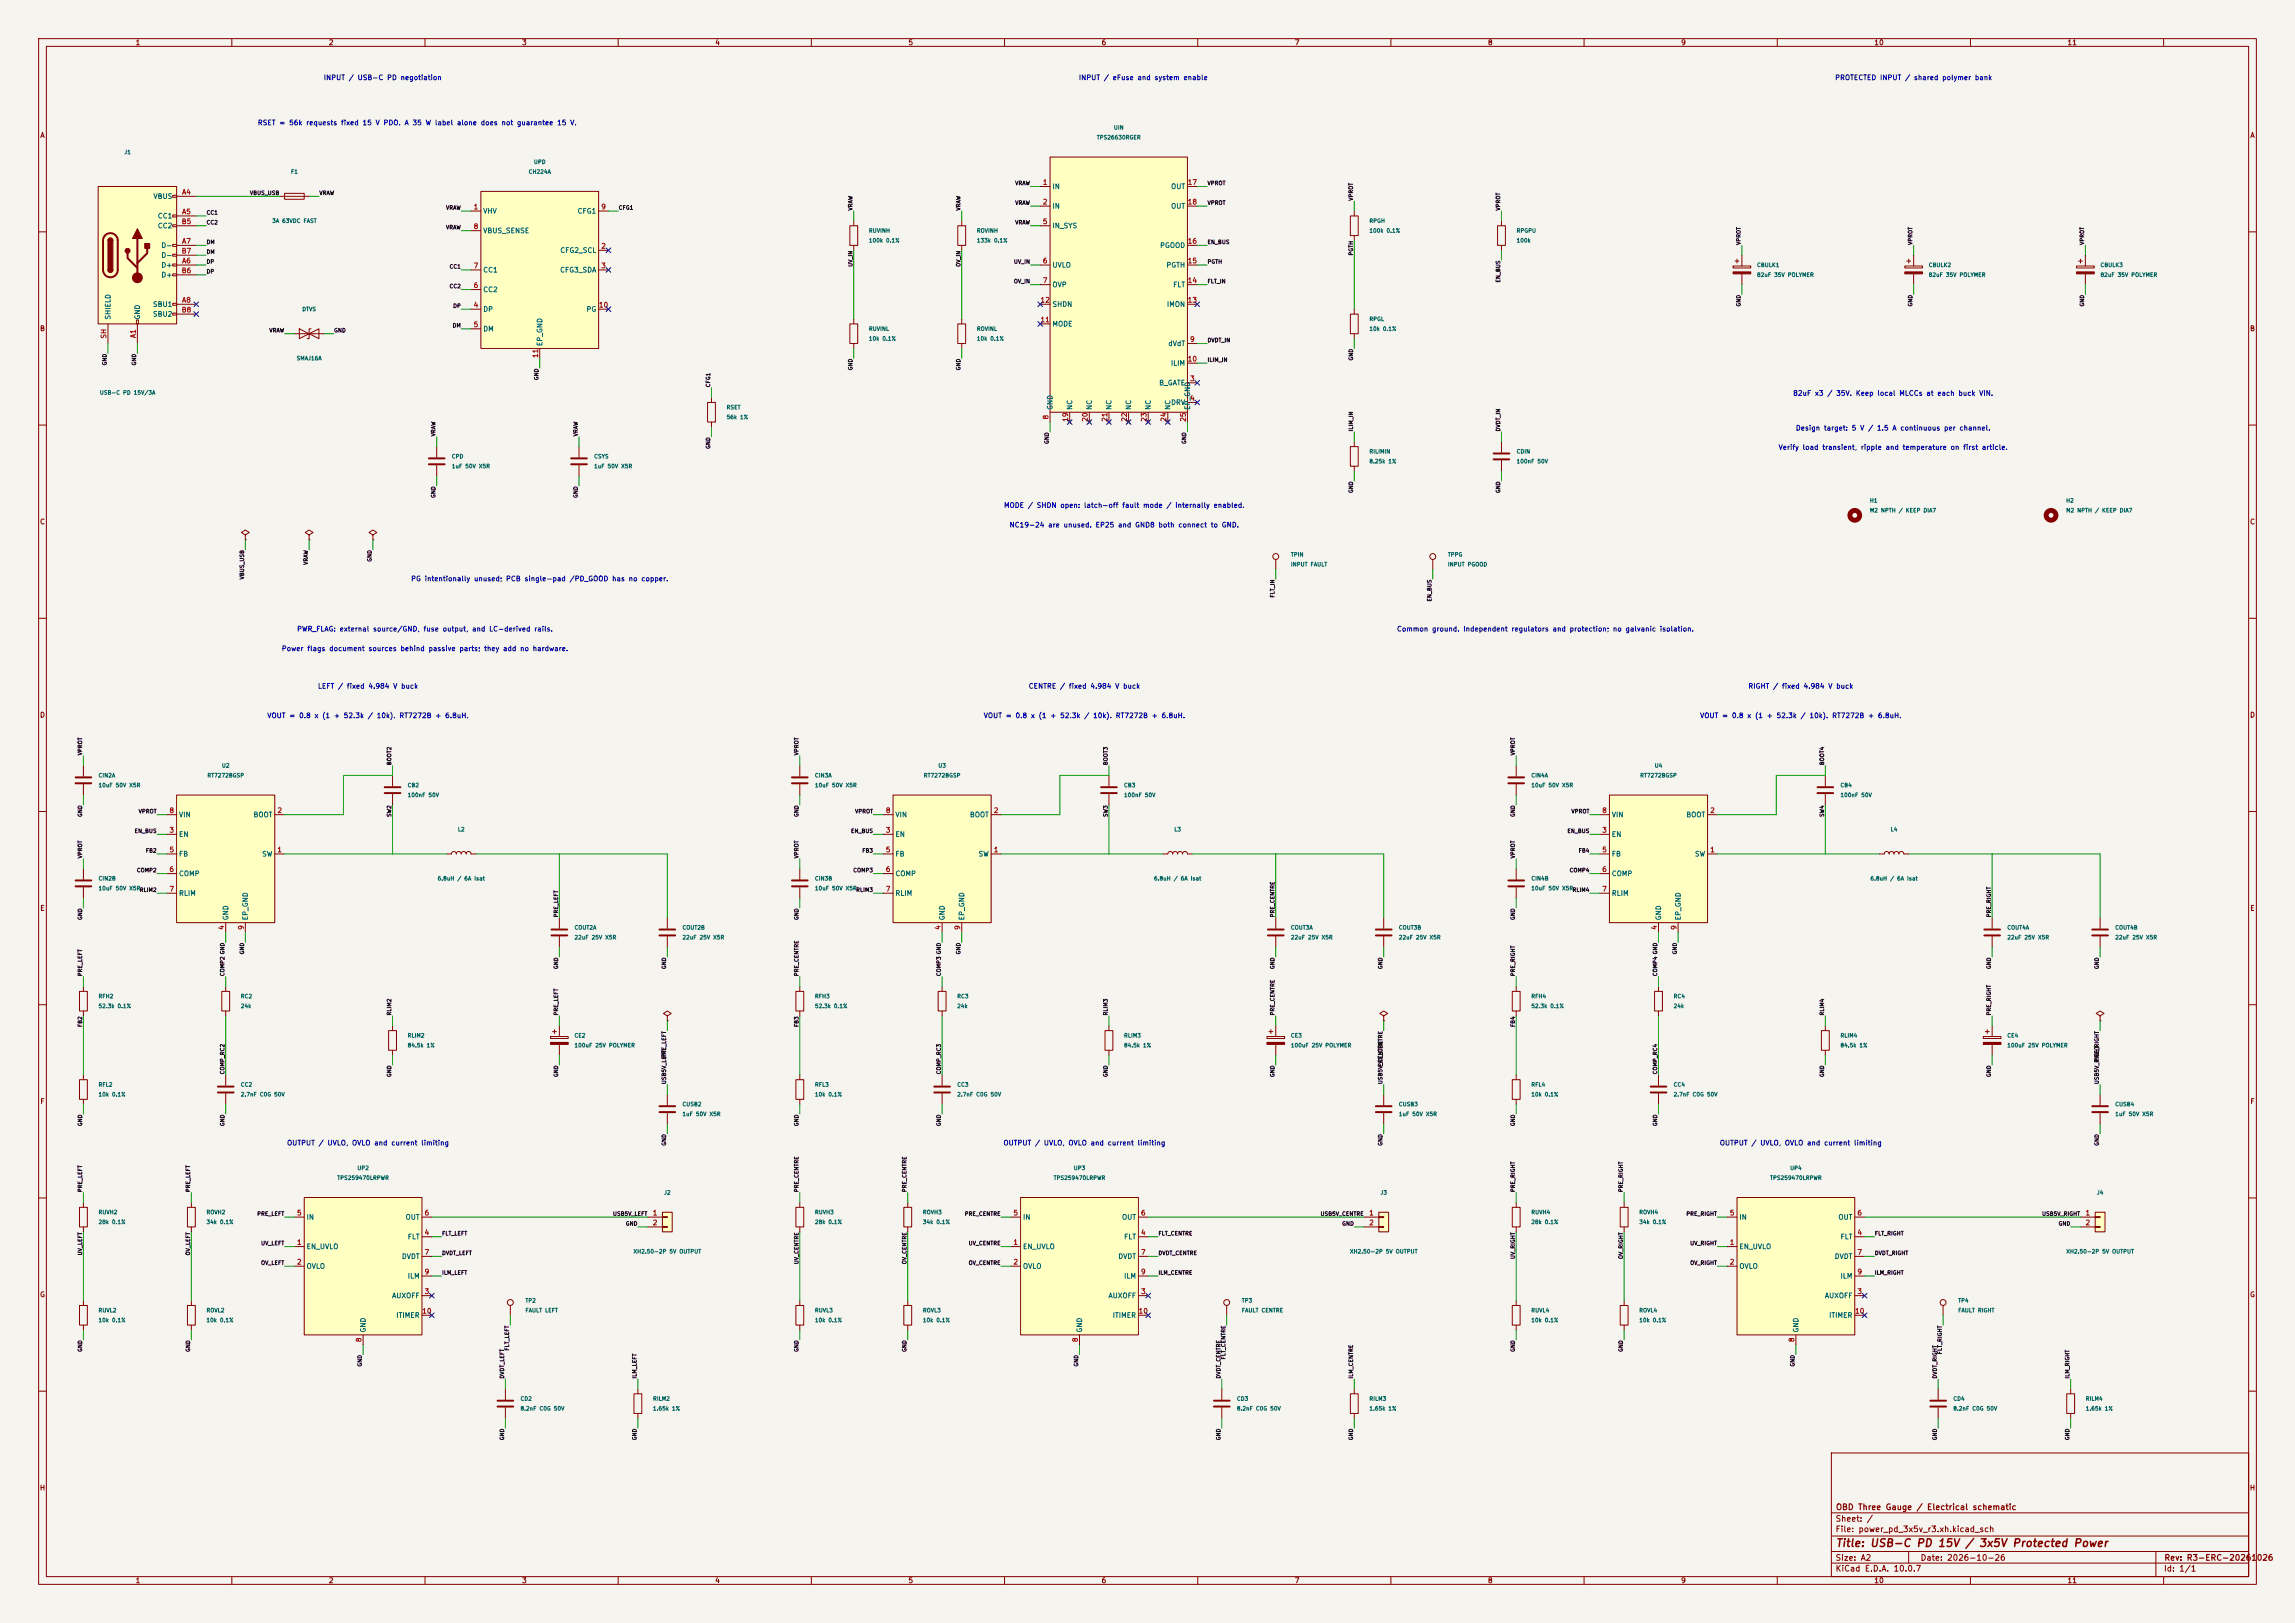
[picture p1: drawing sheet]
<svg xmlns="http://www.w3.org/2000/svg" width="594mm" height="420mm" viewBox="0 0 594 420" stroke-linecap="round" stroke-linejoin="round" font-family="sans-serif">
<defs><g id="words">
<text font-size="2" fill="#840000" x="475" y="400.8">Title: USB-C PD 15V / 3x5V Protected Power</text>
<g font-size="1.5" fill="#840000">
<text x="475" y="394.1">Sheet: /</text>
<text x="475.1" y="391.1">OBD Three Gauge / Electrical schematic</text>
<text x="475" y="396.8">File: power_pd_3x5v_r3.xh.kicad_sch</text>
<text x="475" y="407">KiCad E.D.A. 10.0.7</text>
<text x="475" y="404.2">Size: A2</text>
<text x="497" y="404.2">Date: 2026-10-26</text>
<text x="560" y="407">Id: 1/1</text>
<text x="560.1" y="404.2">Rev: R3-ERC-20261026</text>
</g>
<g font-size="1.3" fill="#840000">
<text x="35" y="12">1</text>
<text x="85" y="12">2</text>
<text x="135" y="12">3</text>
<text x="185" y="12">4</text>
<text x="235" y="12">5</text>
<text x="285" y="12">6</text>
<text x="335" y="12">7</text>
<text x="385" y="12">8</text>
<text x="435" y="12">9</text>
<text x="485" y="12">10</text>
<text x="535" y="12">11</text>
<text x="10.3" y="36">A</text>
<text x="582.3" y="36">A</text>
<text x="10.2" y="86">B</text>
<text x="582.2" y="86">B</text>
<text x="10.2" y="136">C</text>
<text x="582.2" y="136">C</text>
<text x="10.2" y="186">D</text>
<text x="582.2" y="186">D</text>
<text x="10.3" y="236">E</text>
<text x="582.3" y="236">E</text>
<text x="10.3" y="286">F</text>
<text x="582.3" y="286">F</text>
<text x="10.2" y="336">G</text>
<text x="582.2" y="336">G</text>
<text x="10.2" y="386">H</text>
<text x="582.2" y="386">H</text>
<text x="35" y="410">1</text>
<text x="85" y="410">2</text>
<text x="135" y="410">3</text>
<text x="185" y="410">4</text>
<text x="235" y="410">5</text>
<text x="285" y="410">6</text>
<text x="335" y="410">7</text>
<text x="385" y="410">8</text>
<text x="435" y="410">9</text>
<text x="485" y="410">10</text>
<text x="535" y="410">11</text>
</g>
<g font-size="1.3" fill="#0000c2">
<text x="83.7" y="21">INPUT / USB-C PD negotiation</text>
<text x="279.1" y="21">INPUT / eFuse and system enable</text>
<text x="474.9" y="21">PROTECTED INPUT / shared polymer bank</text>
<text x="66.6" y="32.7">RSET = 56k requests fixed 15 V PDO. A 35 W label alone does not guarantee 15 V.</text>
<text x="464" y="102.7">82uF x3 / 35V. Keep local MLCCs at each buck VIN.</text>
<text x="464.7" y="111.7">Design target: 5 V / 1.5 A continuous per channel.</text>
<text x="460.2" y="116.7">Verify load transient, ripple and temperature on first article.</text>
<text x="259.7" y="131.7">MODE / SHDN open: latch-off fault mode / internally enabled.</text>
<text x="261.2" y="136.8">NC19-24 are unused. EP25 and GND8 both connect to GND.</text>
<text x="106.3" y="150.7">PG intentionally unused; PCB single-pad /PD_GOOD has no copper.</text>
<text x="76.8" y="163.7">PWR_FLAG: external source/GND, fuse output, and LC-derived rails.</text>
<text x="361.4" y="163.7">Common ground. Independent regulators and protection; no galvanic isolation.</text>
<text x="72.8" y="168.8">Power flags document sources behind passive parts; they add no hardware.</text>
<text x="82.2" y="178.5">LEFT / fixed 4.984 V buck</text>
<text x="266.1" y="178.5">CENTRE / fixed 4.984 V buck</text>
<text x="452.4" y="178.5">RIGHT / fixed 4.984 V buck</text>
<text x="69.1" y="186.1">VOUT = 0.8 x (1 + 52.3k / 10k). RT7272B + 6.8uH.</text>
<text x="254.5" y="186.1">VOUT = 0.8 x (1 + 52.3k / 10k). RT7272B + 6.8uH.</text>
<text x="439.9" y="186.1">VOUT = 0.8 x (1 + 52.3k / 10k). RT7272B + 6.8uH.</text>
<text x="74.2" y="296.7">OUTPUT / UVLO, OVLO and current limiting</text>
<text x="259.6" y="296.7">OUTPUT / UVLO, OVLO and current limiting</text>
<text x="445" y="296.7">OUTPUT / UVLO, OVLO and current limiting</text>
</g>
<g font-size="1.3" fill="#006464">
<text x="39.6" y="51.8">VBUS</text>
<text x="272.3" y="49.2">IN</text>
<text x="303" y="49.2">OUT</text>
<text x="40.7" y="56.8">CC1</text>
<text x="40.7" y="59.4">CC2</text>
<text x="124.9" y="55.6">VHV</text>
<text x="149.4" y="55.6">CFG1</text>
<text x="272.3" y="54.3">IN</text>
<text x="272.3" y="59.4">IN_SYS</text>
<text x="303" y="54.3">OUT</text>
<text x="41.6" y="64.5">D-</text>
<text x="124.9" y="60.7">VBUS_SENSE</text>
<text x="144.9" y="65.7">CFG2_SCL</text>
<text x="300.1" y="64.5">PGOOD</text>
<text x="41.6" y="69.5">D+</text>
<text x="41.6" y="67">D-</text>
<text x="124.9" y="70.8">CC1</text>
<text x="144.8" y="70.8">CFG3_SDA</text>
<text x="272.3" y="69.5">UVLO</text>
<text x="301.8" y="69.5">PGTH</text>
<text x="41.6" y="72.1">D+</text>
<text x="124.9" y="75.9">CC2</text>
<text x="272.3" y="74.6">OVP</text>
<text x="303.5" y="74.6">FLT</text>
<text x="28.9" y="82.8" transform="rotate(-90 28.9 82.8)">SHIELD</text>
<text x="36.5" y="82.8" transform="rotate(-90 36.5 82.8)">GND</text>
<text x="39.5" y="79.7">SBU1</text>
<text x="39.5" y="82.2">SBU2</text>
<text x="124.9" y="81">DP</text>
<text x="151.7" y="81">PG</text>
<text x="272.3" y="79.7">SHDN</text>
<text x="301.9" y="79.7">IMON</text>
<text x="124.9" y="86.1">DM</text>
<text x="140.7" y="89.7" transform="rotate(-90 140.7 89.7)">EP_GND</text>
<text x="272.3" y="84.8">MODE</text>
<text x="302.3" y="89.9">dVdT</text>
<text x="302.9" y="94.9">ILIM</text>
<text x="299.9" y="100">B_GATE</text>
<text x="272.7" y="106.2" transform="rotate(-90 272.7 106.2)">GND</text>
<text x="277.8" y="106.2" transform="rotate(-90 277.8 106.2)">NC</text>
<text x="282.9" y="106.2" transform="rotate(-90 282.9 106.2)">NC</text>
<text x="288" y="106.2" transform="rotate(-90 288 106.2)">NC</text>
<text x="293.1" y="106.2" transform="rotate(-90 293.1 106.2)">NC</text>
<text x="298.1" y="106.2" transform="rotate(-90 298.1 106.2)">NC</text>
<text x="303" y="105.1">DRV</text>
<text x="303.2" y="106.2" transform="rotate(-90 303.2 106.2)">NC</text>
<text x="308.3" y="106.2" transform="rotate(-90 308.3 106.2)">EP_GND</text>
<text x="46.2" y="211.8">VIN</text>
<text x="65.5" y="211.8">BOOT</text>
<text x="231.6" y="211.8">VIN</text>
<text x="250.9" y="211.8">BOOT</text>
<text x="417" y="211.8">VIN</text>
<text x="436.3" y="211.8">BOOT</text>
<text x="46.2" y="216.9">EN</text>
<text x="46.2" y="221.9">FB</text>
<text x="67.7" y="221.9">SW</text>
<text x="231.6" y="216.9">EN</text>
<text x="231.6" y="221.9">FB</text>
<text x="253.1" y="221.9">SW</text>
<text x="417" y="216.9">EN</text>
<text x="417" y="221.9">FB</text>
<text x="438.6" y="221.9">SW</text>
<text x="46.2" y="227">COMP</text>
<text x="231.6" y="227">COMP</text>
<text x="417" y="227">COMP</text>
<text x="46.2" y="232.1">RLIM</text>
<text x="231.6" y="232.1">RLIM</text>
<text x="417" y="232.1">RLIM</text>
<text x="59.4" y="238.3" transform="rotate(-90 59.4 238.3)">GND</text>
<text x="64.5" y="238.3" transform="rotate(-90 64.5 238.3)">EP_GND</text>
<text x="244.8" y="238.3" transform="rotate(-90 244.8 238.3)">GND</text>
<text x="249.9" y="238.3" transform="rotate(-90 249.9 238.3)">EP_GND</text>
<text x="430.2" y="238.3" transform="rotate(-90 430.2 238.3)">GND</text>
<text x="435.3" y="238.3" transform="rotate(-90 435.3 238.3)">EP_GND</text>
<text x="79.2" y="315.9">IN</text>
<text x="104.9" y="315.9">OUT</text>
<text x="264.6" y="315.9">IN</text>
<text x="290.3" y="315.9">OUT</text>
<text x="450.1" y="315.9">IN</text>
<text x="475.7" y="315.9">OUT</text>
<text x="79.2" y="323.5">EN_UVLO</text>
<text x="105.4" y="321">FLT</text>
<text x="264.6" y="323.5">EN_UVLO</text>
<text x="290.8" y="321">FLT</text>
<text x="450.1" y="323.5">EN_UVLO</text>
<text x="476.2" y="321">FLT</text>
<text x="79.2" y="328.6">OVLO</text>
<text x="103.9" y="326.1">DVDT</text>
<text x="264.6" y="328.6">OVLO</text>
<text x="289.3" y="326.1">DVDT</text>
<text x="450.1" y="328.6">OVLO</text>
<text x="474.7" y="326.1">DVDT</text>
<text x="105.4" y="331.2">ILM</text>
<text x="290.8" y="331.2">ILM</text>
<text x="476.2" y="331.2">ILM</text>
<text x="101.3" y="336.2">AUXOFF</text>
<text x="102.4" y="341.3">ITIMER</text>
<text x="286.8" y="336.2">AUXOFF</text>
<text x="287.9" y="341.3">ITIMER</text>
<text x="472.2" y="336.2">AUXOFF</text>
<text x="473.3" y="341.3">ITIMER</text>
<text x="94.9" y="345" transform="rotate(-90 94.9 345)">GND</text>
<text x="280.4" y="345" transform="rotate(-90 280.4 345)">GND</text>
<text x="465.8" y="345" transform="rotate(-90 465.8 345)">GND</text>
</g>
<g font-size="1.3" fill="#a90000">
<text x="47" y="50.7">A4</text>
<text x="269.8" y="48.1">1</text>
<text x="269.8" y="53.2">2</text>
<text x="307.3" y="48.1">17</text>
<text x="307.3" y="53.2">18</text>
<text x="46.9" y="58.3">B5</text>
<text x="47" y="55.7">A5</text>
<text x="122.5" y="54.5">1</text>
<text x="122.5" y="59.6">8</text>
<text x="155.5" y="54.5">9</text>
<text x="269.8" y="58.3">5</text>
<text x="46.9" y="65.9">B7</text>
<text x="47" y="63.4">A7</text>
<text x="155.5" y="64.6">2</text>
<text x="307.3" y="63.4">16</text>
<text x="46.9" y="71">B6</text>
<text x="47" y="68.4">A6</text>
<text x="122.5" y="69.7">7</text>
<text x="155.5" y="69.7">3</text>
<text x="269.8" y="68.4">6</text>
<text x="307.3" y="68.4">15</text>
<text x="122.5" y="74.8">6</text>
<text x="269.8" y="73.5">7</text>
<text x="307.3" y="73.5">14</text>
<text x="46.9" y="81.1">B8</text>
<text x="47" y="78.6">A8</text>
<text x="122.5" y="79.9">4</text>
<text x="154.9" y="79.9">10</text>
<text x="269.2" y="83.7">11</text>
<text x="269.2" y="78.6">12</text>
<text x="307.3" y="78.6">13</text>
<text x="27.8" y="87.8" transform="rotate(-90 27.8 87.8)">SH</text>
<text x="35.4" y="87.6" transform="rotate(-90 35.4 87.6)">A1</text>
<text x="122.5" y="85">5</text>
<text x="307.9" y="88.8">9</text>
<text x="139.6" y="92.8" transform="rotate(-90 139.6 92.8)">11</text>
<text x="307.3" y="93.8">10</text>
<text x="307.9" y="98.9">3</text>
<text x="307.9" y="104">4</text>
<text x="271.6" y="108.7" transform="rotate(-90 271.6 108.7)">8</text>
<text x="276.7" y="109.3" transform="rotate(-90 276.7 109.3)">19</text>
<text x="281.8" y="109.3" transform="rotate(-90 281.8 109.3)">20</text>
<text x="286.9" y="109.3" transform="rotate(-90 286.9 109.3)">21</text>
<text x="292" y="109.3" transform="rotate(-90 292 109.3)">22</text>
<text x="297" y="109.3" transform="rotate(-90 297 109.3)">23</text>
<text x="302.1" y="109.3" transform="rotate(-90 302.1 109.3)">24</text>
<text x="307.2" y="109.3" transform="rotate(-90 307.2 109.3)">25</text>
<text x="43.7" y="215.8">3</text>
<text x="43.7" y="210.7">8</text>
<text x="71.7" y="210.7">2</text>
<text x="229.1" y="215.8">3</text>
<text x="229.1" y="210.7">8</text>
<text x="257.1" y="210.7">2</text>
<text x="414.6" y="215.8">3</text>
<text x="414.6" y="210.7">8</text>
<text x="442.5" y="210.7">2</text>
<text x="43.7" y="220.8">5</text>
<text x="71.7" y="220.8">1</text>
<text x="229.1" y="220.8">5</text>
<text x="257.1" y="220.8">1</text>
<text x="414.6" y="220.8">5</text>
<text x="442.5" y="220.8">1</text>
<text x="43.7" y="225.9">6</text>
<text x="229.1" y="225.9">6</text>
<text x="414.6" y="225.9">6</text>
<text x="43.7" y="231">7</text>
<text x="229.1" y="231">7</text>
<text x="414.6" y="231">7</text>
<text x="58.3" y="240.8" transform="rotate(-90 58.3 240.8)">4</text>
<text x="63.4" y="240.8" transform="rotate(-90 63.4 240.8)">9</text>
<text x="243.7" y="240.8" transform="rotate(-90 243.7 240.8)">4</text>
<text x="248.8" y="240.8" transform="rotate(-90 248.8 240.8)">9</text>
<text x="429.1" y="240.8" transform="rotate(-90 429.1 240.8)">4</text>
<text x="434.2" y="240.8" transform="rotate(-90 434.2 240.8)">9</text>
<text x="76.7" y="314.8">5</text>
<text x="109.8" y="314.8">6</text>
<text x="168.8" y="314.8">1</text>
<text x="168.8" y="317.4">2</text>
<text x="262.2" y="314.8">5</text>
<text x="295.2" y="314.8">6</text>
<text x="354.2" y="314.8">1</text>
<text x="354.2" y="317.4">2</text>
<text x="447.6" y="314.8">5</text>
<text x="480.6" y="314.8">6</text>
<text x="539.7" y="314.8">1</text>
<text x="539.7" y="317.4">2</text>
<text x="76.7" y="322.4">1</text>
<text x="109.8" y="319.9">4</text>
<text x="262.2" y="322.4">1</text>
<text x="295.2" y="319.9">4</text>
<text x="447.6" y="322.4">1</text>
<text x="480.6" y="319.9">4</text>
<text x="76.7" y="327.5">2</text>
<text x="109.8" y="325">7</text>
<text x="262.2" y="327.5">2</text>
<text x="295.2" y="325">7</text>
<text x="447.6" y="327.5">2</text>
<text x="480.6" y="325">7</text>
<text x="109.8" y="335.1">3</text>
<text x="109.8" y="330.1">9</text>
<text x="295.2" y="335.1">3</text>
<text x="295.2" y="330.1">9</text>
<text x="480.6" y="335.1">3</text>
<text x="480.6" y="330.1">9</text>
<text x="109.2" y="340.2">10</text>
<text x="294.6" y="340.2">10</text>
<text x="480" y="340.2">10</text>
<text x="93.8" y="347.4" transform="rotate(-90 93.8 347.4)">8</text>
<text x="279.3" y="347.4" transform="rotate(-90 279.3 347.4)">8</text>
<text x="464.7" y="347.4" transform="rotate(-90 464.7 347.4)">8</text>
</g>
<g font-size="1" fill="#006464">
<text x="288.2" y="33.8">UIN</text>
<text x="32.1" y="40.1">J1</text>
<text x="283.8" y="36.3">TPS26630RGER</text>
<text x="75.2" y="45.2">F1</text>
<text x="136.7" y="45.2">CH224A</text>
<text x="138.1" y="42.7">UPD</text>
<text x="70.3" y="57.9">3A 63VDC FAST</text>
<text x="354.3" y="57.9">RPGH</text>
<text x="224.8" y="60.4">RUVINH</text>
<text x="224.8" y="63">100k 0.1%</text>
<text x="252.7" y="60.4">ROVINH</text>
<text x="252.7" y="63">133k 0.1%</text>
<text x="354.3" y="60.4">100k 0.1%</text>
<text x="392.4" y="60.4">RPGPU</text>
<text x="392.4" y="63">100k</text>
<text x="454.6" y="69.3">CBULK1</text>
<text x="454.6" y="71.9">82uF 35V POLYMER</text>
<text x="499.1" y="69.3">CBULK2</text>
<text x="499.1" y="71.9">82uF 35V POLYMER</text>
<text x="543.5" y="69.3">CBULK3</text>
<text x="543.5" y="71.9">82uF 35V POLYMER</text>
<text x="78.1" y="80.8">DTVS</text>
<text x="354.3" y="83.3">RPGL</text>
<text x="224.8" y="85.8">RUVINL</text>
<text x="224.8" y="88.4">10k 0.1%</text>
<text x="252.7" y="85.8">ROVINL</text>
<text x="252.7" y="88.4">10k 0.1%</text>
<text x="354.3" y="85.8">10k 0.1%</text>
<text x="76.7" y="93.5">SMAJ16A</text>
<text x="25.7" y="102.4">USB-C PD 15V/3A</text>
<text x="187.9" y="106.2">RSET</text>
<text x="187.9" y="108.7">56k 1%</text>
<text x="116.8" y="118.9">CPD</text>
<text x="153.7" y="118.9">CSYS</text>
<text x="354.3" y="117.6">RILIMIN</text>
<text x="392.4" y="117.6">CDIN</text>
<text x="116.8" y="121.4">1uF 50V X5R</text>
<text x="153.7" y="121.4">1uF 50V X5R</text>
<text x="354.3" y="120.1">8.25k 1%</text>
<text x="392.4" y="120.1">100nF 50V</text>
<text x="483.9" y="130.3">H1</text>
<text x="534.7" y="130.3">H2</text>
<text x="483.9" y="132.8">M2 NPTH / KEEP DIA7</text>
<text x="534.7" y="132.8">M2 NPTH / KEEP DIA7</text>
<text x="334" y="144.3">TPIN</text>
<text x="334" y="146.8">INPUT FAULT</text>
<text x="374.6" y="144.3">TPPG</text>
<text x="374.6" y="146.8">INPUT PGOOD</text>
<text x="25.4" y="201.4">CIN2A</text>
<text x="25.4" y="204">10uF 50V X5R</text>
<text x="53.6" y="201.4">RT7272BGSP</text>
<text x="57.3" y="198.9">U2</text>
<text x="105.4" y="204">CB2</text>
<text x="210.8" y="201.4">CIN3A</text>
<text x="210.8" y="204">10uF 50V X5R</text>
<text x="239" y="201.4">RT7272BGSP</text>
<text x="242.7" y="198.9">U3</text>
<text x="290.8" y="204">CB3</text>
<text x="396.2" y="201.4">CIN4A</text>
<text x="396.2" y="204">10uF 50V X5R</text>
<text x="424.4" y="201.4">RT7272BGSP</text>
<text x="428.2" y="198.9">U4</text>
<text x="476.2" y="204">CB4</text>
<text x="105.4" y="206.5">100nF 50V</text>
<text x="290.8" y="206.5">100nF 50V</text>
<text x="476.2" y="206.5">100nF 50V</text>
<text x="118.4" y="215.4">L2</text>
<text x="303.8" y="215.4">L3</text>
<text x="489.2" y="215.4">L4</text>
<text x="25.4" y="228.1">CIN2B</text>
<text x="25.4" y="230.6">10uF 50V X5R</text>
<text x="113.2" y="228.1">6.8uH / 6A Isat</text>
<text x="210.8" y="228.1">CIN3B</text>
<text x="210.8" y="230.6">10uF 50V X5R</text>
<text x="298.6" y="228.1">6.8uH / 6A Isat</text>
<text x="396.2" y="228.1">CIN4B</text>
<text x="396.2" y="230.6">10uF 50V X5R</text>
<text x="484" y="228.1">6.8uH / 6A Isat</text>
<text x="148.6" y="240.8">COUT2A</text>
<text x="148.6" y="243.3">22uF 25V X5R</text>
<text x="176.5" y="240.8">COUT2B</text>
<text x="176.5" y="243.3">22uF 25V X5R</text>
<text x="334" y="240.8">COUT3A</text>
<text x="334" y="243.3">22uF 25V X5R</text>
<text x="361.9" y="240.8">COUT3B</text>
<text x="361.9" y="243.3">22uF 25V X5R</text>
<text x="519.4" y="240.8">COUT4A</text>
<text x="519.4" y="243.3">22uF 25V X5R</text>
<text x="547.4" y="240.8">COUT4B</text>
<text x="547.4" y="243.3">22uF 25V X5R</text>
<text x="25.4" y="258.6">RFH2</text>
<text x="25.4" y="261.1">52.3k 0.1%</text>
<text x="62.2" y="258.6">RC2</text>
<text x="62.2" y="261.1">24k</text>
<text x="210.8" y="258.6">RFH3</text>
<text x="210.8" y="261.1">52.3k 0.1%</text>
<text x="247.6" y="258.6">RC3</text>
<text x="247.6" y="261.1">24k</text>
<text x="396.2" y="258.6">RFH4</text>
<text x="396.2" y="261.1">52.3k 0.1%</text>
<text x="433.1" y="258.6">RC4</text>
<text x="433.1" y="261.1">24k</text>
<text x="105.4" y="268.7">RLIM2</text>
<text x="148.6" y="268.7">CE2</text>
<text x="290.8" y="268.7">RLIM3</text>
<text x="334" y="268.7">CE3</text>
<text x="476.2" y="268.7">RLIM4</text>
<text x="519.4" y="268.7">CE4</text>
<text x="105.4" y="271.3">84.5k 1%</text>
<text x="148.6" y="271.3">100uF 25V POLYMER</text>
<text x="290.8" y="271.3">84.5k 1%</text>
<text x="334" y="271.3">100uF 25V POLYMER</text>
<text x="476.2" y="271.3">84.5k 1%</text>
<text x="519.4" y="271.3">100uF 25V POLYMER</text>
<text x="25.4" y="281.4">RFL2</text>
<text x="62.2" y="281.4">CC2</text>
<text x="210.8" y="281.4">RFL3</text>
<text x="247.6" y="281.4">CC3</text>
<text x="396.2" y="281.4">RFL4</text>
<text x="433.1" y="281.4">CC4</text>
<text x="25.4" y="284">10k 0.1%</text>
<text x="62.2" y="284">2.7nF C0G 50V</text>
<text x="176.5" y="286.5">CUSB2</text>
<text x="210.8" y="284">10k 0.1%</text>
<text x="247.6" y="284">2.7nF C0G 50V</text>
<text x="361.9" y="286.5">CUSB3</text>
<text x="396.2" y="284">10k 0.1%</text>
<text x="433.1" y="284">2.7nF C0G 50V</text>
<text x="547.4" y="286.5">CUSB4</text>
<text x="176.5" y="289">1uF 50V X5R</text>
<text x="361.9" y="289">1uF 50V X5R</text>
<text x="547.4" y="289">1uF 50V X5R</text>
<text x="87.2" y="305.6">TPS259470LRPWR</text>
<text x="92.4" y="303">UP2</text>
<text x="272.6" y="305.6">TPS259470LRPWR</text>
<text x="277.8" y="303">UP3</text>
<text x="458" y="305.6">TPS259470LRPWR</text>
<text x="463.2" y="303">UP4</text>
<text x="171.8" y="309.4">J2</text>
<text x="357.2" y="309.4">J3</text>
<text x="542.6" y="309.4">J4</text>
<text x="25.4" y="314.4">RUVH2</text>
<text x="25.4" y="317">28k 0.1%</text>
<text x="53.3" y="314.4">ROVH2</text>
<text x="53.3" y="317">34k 0.1%</text>
<text x="210.8" y="314.4">RUVH3</text>
<text x="210.8" y="317">28k 0.1%</text>
<text x="238.7" y="314.4">ROVH3</text>
<text x="238.7" y="317">34k 0.1%</text>
<text x="396.2" y="314.4">RUVH4</text>
<text x="396.2" y="317">28k 0.1%</text>
<text x="424.2" y="314.4">ROVH4</text>
<text x="424.2" y="317">34k 0.1%</text>
<text x="163.9" y="324.6">XH2.50-2P 5V OUTPUT</text>
<text x="349.3" y="324.6">XH2.50-2P 5V OUTPUT</text>
<text x="534.7" y="324.6">XH2.50-2P 5V OUTPUT</text>
<text x="25.4" y="339.8">RUVL2</text>
<text x="53.3" y="339.8">ROVL2</text>
<text x="135.9" y="337.3">TP2</text>
<text x="135.9" y="339.8">FAULT LEFT</text>
<text x="210.8" y="339.8">RUVL3</text>
<text x="238.7" y="339.8">ROVL3</text>
<text x="321.3" y="337.3">TP3</text>
<text x="321.3" y="339.8">FAULT CENTRE</text>
<text x="396.2" y="339.8">RUVL4</text>
<text x="424.2" y="339.8">ROVL4</text>
<text x="506.7" y="337.3">TP4</text>
<text x="506.7" y="339.8">FAULT RIGHT</text>
<text x="25.4" y="342.4">10k 0.1%</text>
<text x="53.3" y="342.4">10k 0.1%</text>
<text x="210.8" y="342.4">10k 0.1%</text>
<text x="238.7" y="342.4">10k 0.1%</text>
<text x="396.2" y="342.4">10k 0.1%</text>
<text x="424.2" y="342.4">10k 0.1%</text>
<text x="134.6" y="362.7">CD2</text>
<text x="134.6" y="365.2">8.2nF C0G 50V</text>
<text x="168.9" y="362.7">RILM2</text>
<text x="168.9" y="365.2">1.65k 1%</text>
<text x="320" y="362.7">CD3</text>
<text x="320" y="365.2">8.2nF C0G 50V</text>
<text x="354.3" y="362.7">RILM3</text>
<text x="354.3" y="365.2">1.65k 1%</text>
<text x="505.4" y="362.7">CD4</text>
<text x="505.4" y="365.2">8.2nF C0G 50V</text>
<text x="539.7" y="362.7">RILM4</text>
<text x="539.7" y="365.2">1.65k 1%</text>
</g>
<g font-size="1" fill="#0f0f0f">
<text x="64.6" y="50.7">VBUS_USB</text>
<text x="82.6" y="50.7">VRAW</text>
<text x="262.6" y="48.2">VRAW</text>
<text x="262.6" y="53.2">VRAW</text>
<text x="312.4" y="53.2">VPROT</text>
<text x="312.4" y="48.2">VPROT</text>
<text x="350.4" y="52.1" transform="rotate(-90 350.4 52.1)">VPROT</text>
<text x="53.3" y="58.3">CC2</text>
<text x="53.3" y="55.8">CC1</text>
<text x="115.3" y="54.5">VRAW</text>
<text x="115.3" y="59.6">VRAW</text>
<text x="160" y="54.5">CFG1</text>
<text x="220.9" y="54.6" transform="rotate(-90 220.9 54.6)">VRAW</text>
<text x="248.8" y="54.6" transform="rotate(-90 248.8 54.6)">VRAW</text>
<text x="262.6" y="58.3">VRAW</text>
<text x="388.5" y="54.6" transform="rotate(-90 388.5 54.6)">VPROT</text>
<text x="53.3" y="65.9">DM</text>
<text x="53.3" y="63.4">DM</text>
<text x="312.4" y="63.4">EN_BUS</text>
<text x="450.7" y="63.5" transform="rotate(-90 450.7 63.5)">VPROT</text>
<text x="495.2" y="63.5" transform="rotate(-90 495.2 63.5)">VPROT</text>
<text x="539.6" y="63.5" transform="rotate(-90 539.6 63.5)">VPROT</text>
<text x="53.3" y="71">DP</text>
<text x="53.3" y="68.5">DP</text>
<text x="116.2" y="69.7">CC1</text>
<text x="220.9" y="69.2" transform="rotate(-90 220.9 69.2)">UV_IN</text>
<text x="248.8" y="69.2" transform="rotate(-90 248.8 69.2)">OV_IN</text>
<text x="262.3" y="68.5">UV_IN</text>
<text x="312.4" y="68.5">PGTH</text>
<text x="350.4" y="66.2" transform="rotate(-90 350.4 66.2)">PGTH</text>
<text x="116.2" y="74.8">CC2</text>
<text x="262.3" y="73.6">OV_IN</text>
<text x="312.4" y="73.6">FLT_IN</text>
<text x="388.5" y="73.2" transform="rotate(-90 388.5 73.2)">EN_BUS</text>
<text x="117.2" y="79.9">DP</text>
<text x="450.7" y="79.4" transform="rotate(-90 450.7 79.4)">GND</text>
<text x="495.2" y="79.4" transform="rotate(-90 495.2 79.4)">GND</text>
<text x="539.6" y="79.4" transform="rotate(-90 539.6 79.4)">GND</text>
<text x="69.6" y="86.3">VRAW</text>
<text x="86.4" y="86.3">GND</text>
<text x="117" y="85">DM</text>
<text x="312.4" y="88.8">DVDT_IN</text>
<text x="27.8" y="94.7" transform="rotate(-90 27.8 94.7)">GND</text>
<text x="35.5" y="94.7" transform="rotate(-90 35.5 94.7)">GND</text>
<text x="220.9" y="96" transform="rotate(-90 220.9 96)">GND</text>
<text x="248.8" y="96" transform="rotate(-90 248.8 96)">GND</text>
<text x="312.4" y="93.9">ILIM_IN</text>
<text x="350.4" y="93.4" transform="rotate(-90 350.4 93.4)">GND</text>
<text x="139.6" y="98.5" transform="rotate(-90 139.6 98.5)">GND</text>
<text x="184" y="100.3" transform="rotate(-90 184 100.3)">CFG1</text>
<text x="112.9" y="113" transform="rotate(-90 112.9 113)">VRAW</text>
<text x="149.8" y="113" transform="rotate(-90 149.8 113)">VRAW</text>
<text x="350.4" y="111.8" transform="rotate(-90 350.4 111.8)">ILIM_IN</text>
<text x="388.5" y="111.8" transform="rotate(-90 388.5 111.8)">DVDT_IN</text>
<text x="184" y="116.3" transform="rotate(-90 184 116.3)">GND</text>
<text x="271.7" y="115" transform="rotate(-90 271.7 115)">GND</text>
<text x="307.2" y="115" transform="rotate(-90 307.2 115)">GND</text>
<text x="112.9" y="129" transform="rotate(-90 112.9 129)">GND</text>
<text x="149.8" y="129" transform="rotate(-90 149.8 129)">GND</text>
<text x="350.4" y="127.7" transform="rotate(-90 350.4 127.7)">GND</text>
<text x="388.5" y="127.7" transform="rotate(-90 388.5 127.7)">GND</text>
<text x="79.9" y="146.3" transform="rotate(-90 79.9 146.3)">VRAW</text>
<text x="96.4" y="145.5" transform="rotate(-90 96.4 145.5)">GND</text>
<text x="63.4" y="150.1" transform="rotate(-90 63.4 150.1)">VBUS_USB</text>
<text x="330.1" y="154.8" transform="rotate(-90 330.1 154.8)">FLT_IN</text>
<text x="370.7" y="155.8" transform="rotate(-90 370.7 155.8)">EN_BUS</text>
<text x="21.5" y="195.6" transform="rotate(-90 21.5 195.6)">VPROT</text>
<text x="206.9" y="195.6" transform="rotate(-90 206.9 195.6)">VPROT</text>
<text x="392.3" y="195.6" transform="rotate(-90 392.3 195.6)">VPROT</text>
<text x="101.5" y="198.1" transform="rotate(-90 101.5 198.1)">BOOT2</text>
<text x="286.9" y="198.1" transform="rotate(-90 286.9 198.1)">BOOT3</text>
<text x="472.3" y="198.1" transform="rotate(-90 472.3 198.1)">BOOT4</text>
<text x="21.5" y="211.5" transform="rotate(-90 21.5 211.5)">GND</text>
<text x="34.7" y="215.8">EN_BUS</text>
<text x="35.8" y="210.7">VPROT</text>
<text x="101.5" y="211.5" transform="rotate(-90 101.5 211.5)">SW2</text>
<text x="206.9" y="211.5" transform="rotate(-90 206.9 211.5)">GND</text>
<text x="220.1" y="215.8">EN_BUS</text>
<text x="221.2" y="210.7">VPROT</text>
<text x="286.9" y="211.5" transform="rotate(-90 286.9 211.5)">SW3</text>
<text x="392.3" y="211.5" transform="rotate(-90 392.3 211.5)">GND</text>
<text x="405.6" y="215.8">EN_BUS</text>
<text x="406.6" y="210.7">VPROT</text>
<text x="472.3" y="211.5" transform="rotate(-90 472.3 211.5)">SW4</text>
<text x="37.6" y="220.9">FB2</text>
<text x="223.1" y="220.9">FB3</text>
<text x="408.5" y="220.9">FB4</text>
<text x="21.5" y="222.2" transform="rotate(-90 21.5 222.2)">VPROT</text>
<text x="35.3" y="226">COMP2</text>
<text x="206.9" y="222.2" transform="rotate(-90 206.9 222.2)">VPROT</text>
<text x="220.7" y="226">COMP3</text>
<text x="392.3" y="222.2" transform="rotate(-90 392.3 222.2)">VPROT</text>
<text x="406.1" y="226">COMP4</text>
<text x="36.1" y="231">RLIM2</text>
<text x="221.5" y="231">RLIM3</text>
<text x="406.9" y="231">RLIM4</text>
<text x="21.5" y="238.2" transform="rotate(-90 21.5 238.2)">GND</text>
<text x="144.7" y="237.5" transform="rotate(-90 144.7 237.5)">PRE_LEFT</text>
<text x="206.9" y="238.2" transform="rotate(-90 206.9 238.2)">GND</text>
<text x="330.1" y="237.5" transform="rotate(-90 330.1 237.5)">PRE_CENTRE</text>
<text x="392.3" y="238.2" transform="rotate(-90 392.3 238.2)">GND</text>
<text x="515.5" y="237.5" transform="rotate(-90 515.5 237.5)">PRE_RIGHT</text>
<text x="63.4" y="247.1" transform="rotate(-90 63.4 247.1)">GND</text>
<text x="144.7" y="250.9" transform="rotate(-90 144.7 250.9)">GND</text>
<text x="172.6" y="250.9" transform="rotate(-90 172.6 250.9)">GND</text>
<text x="248.8" y="247.1" transform="rotate(-90 248.8 247.1)">GND</text>
<text x="330.1" y="250.9" transform="rotate(-90 330.1 250.9)">GND</text>
<text x="358" y="250.9" transform="rotate(-90 358 250.9)">GND</text>
<text x="434.2" y="247.1" transform="rotate(-90 434.2 247.1)">GND</text>
<text x="515.5" y="250.9" transform="rotate(-90 515.5 250.9)">GND</text>
<text x="543.5" y="250.9" transform="rotate(-90 543.5 250.9)">GND</text>
<text x="21.5" y="252.7" transform="rotate(-90 21.5 252.7)">PRE_LEFT</text>
<text x="58.3" y="252.7" transform="rotate(-90 58.3 252.7)">COMP2 GND</text>
<text x="206.9" y="252.7" transform="rotate(-90 206.9 252.7)">PRE_CENTRE</text>
<text x="243.7" y="252.7" transform="rotate(-90 243.7 252.7)">COMP3 GND</text>
<text x="392.3" y="252.7" transform="rotate(-90 392.3 252.7)">PRE_RIGHT</text>
<text x="429.2" y="252.7" transform="rotate(-90 429.2 252.7)">COMP4 GND</text>
<text x="101.5" y="262.9" transform="rotate(-90 101.5 262.9)">RLIM2</text>
<text x="144.7" y="262.9" transform="rotate(-90 144.7 262.9)">PRE_LEFT</text>
<text x="286.9" y="262.9" transform="rotate(-90 286.9 262.9)">RLIM3</text>
<text x="330.1" y="262.9" transform="rotate(-90 330.1 262.9)">PRE_CENTRE</text>
<text x="472.3" y="262.9" transform="rotate(-90 472.3 262.9)">RLIM4</text>
<text x="515.5" y="262.9" transform="rotate(-90 515.5 262.9)">PRE_RIGHT</text>
<text x="21.5" y="265.9" transform="rotate(-90 21.5 265.9)">FB2</text>
<text x="206.9" y="265.9" transform="rotate(-90 206.9 265.9)">FB3</text>
<text x="392.3" y="265.9" transform="rotate(-90 392.3 265.9)">FB4</text>
<text x="172.6" y="273.9" transform="rotate(-90 172.6 273.9)">PRE_LEFT</text>
<text x="543.5" y="274.9" transform="rotate(-90 543.5 274.9)">PRE_RIGHT</text>
<text x="58.3" y="278.1" transform="rotate(-90 58.3 278.1)">COMP_RC2</text>
<text x="101.5" y="278.8" transform="rotate(-90 101.5 278.8)">GND</text>
<text x="144.7" y="278.8" transform="rotate(-90 144.7 278.8)">GND</text>
<text x="172.6" y="280.7" transform="rotate(-90 172.6 280.7)">USB5V_LEFT</text>
<text x="243.7" y="278.1" transform="rotate(-90 243.7 278.1)">COMP_RC3</text>
<text x="286.9" y="278.8" transform="rotate(-90 286.9 278.8)">GND</text>
<text x="330.1" y="278.8" transform="rotate(-90 330.1 278.8)">GND</text>
<text x="358" y="280.7" transform="rotate(-90 358 280.7)">USB5V_CENTRE</text>
<text x="358" y="276.2" transform="rotate(-90 358 276.2)">PRE_CENTRE</text>
<text x="429.2" y="278.1" transform="rotate(-90 429.2 278.1)">COMP_RC4</text>
<text x="472.3" y="278.8" transform="rotate(-90 472.3 278.8)">GND</text>
<text x="515.5" y="278.8" transform="rotate(-90 515.5 278.8)">GND</text>
<text x="543.5" y="280.7" transform="rotate(-90 543.5 280.7)">USB5V_RIGHT</text>
<text x="21.5" y="291.5" transform="rotate(-90 21.5 291.5)">GND</text>
<text x="58.3" y="291.5" transform="rotate(-90 58.3 291.5)">GND</text>
<text x="206.9" y="291.5" transform="rotate(-90 206.9 291.5)">GND</text>
<text x="243.7" y="291.5" transform="rotate(-90 243.7 291.5)">GND</text>
<text x="392.3" y="291.5" transform="rotate(-90 392.3 291.5)">GND</text>
<text x="429.2" y="291.5" transform="rotate(-90 429.2 291.5)">GND</text>
<text x="172.6" y="296.6" transform="rotate(-90 172.6 296.6)">GND</text>
<text x="358" y="296.6" transform="rotate(-90 358 296.6)">GND</text>
<text x="543.5" y="296.6" transform="rotate(-90 543.5 296.6)">GND</text>
<text x="21.5" y="308.6" transform="rotate(-90 21.5 308.6)">PRE_LEFT</text>
<text x="49.4" y="308.6" transform="rotate(-90 49.4 308.6)">PRE_LEFT</text>
<text x="206.9" y="308.6" transform="rotate(-90 206.9 308.6)">PRE_CENTRE</text>
<text x="234.8" y="308.6" transform="rotate(-90 234.8 308.6)">PRE_CENTRE</text>
<text x="392.3" y="308.6" transform="rotate(-90 392.3 308.6)">PRE_RIGHT</text>
<text x="420.3" y="308.6" transform="rotate(-90 420.3 308.6)">PRE_RIGHT</text>
<text x="66.5" y="314.9">PRE_LEFT</text>
<text x="158.5" y="314.9">USB5V_LEFT</text>
<text x="161.9" y="317.4">GND</text>
<text x="249.6" y="314.9">PRE_CENTRE</text>
<text x="341.7" y="314.9">USB5V_CENTRE</text>
<text x="347.3" y="317.4">GND</text>
<text x="436.3" y="314.9">PRE_RIGHT</text>
<text x="528.4" y="314.9">USB5V_RIGHT</text>
<text x="532.7" y="317.4">GND</text>
<text x="67.5" y="322.5">UV_LEFT</text>
<text x="114.3" y="319.9">FLT_LEFT</text>
<text x="250.6" y="322.5">UV_CENTRE</text>
<text x="299.7" y="319.9">FLT_CENTRE</text>
<text x="437.3" y="322.5">UV_RIGHT</text>
<text x="485.1" y="319.9">FLT_RIGHT</text>
<text x="21.5" y="325" transform="rotate(-90 21.5 325)">UV_LEFT</text>
<text x="49.4" y="325" transform="rotate(-90 49.4 325)">OV_LEFT</text>
<text x="67.5" y="327.6">OV_LEFT</text>
<text x="114.3" y="325">DVDT_LEFT</text>
<text x="206.9" y="327.3" transform="rotate(-90 206.9 327.3)">UV_CENTRE</text>
<text x="234.8" y="327.3" transform="rotate(-90 234.8 327.3)">OV_CENTRE</text>
<text x="250.6" y="327.6">OV_CENTRE</text>
<text x="299.7" y="325">DVDT_CENTRE</text>
<text x="392.3" y="325.9" transform="rotate(-90 392.3 325.9)">UV_RIGHT</text>
<text x="420.3" y="325.9" transform="rotate(-90 420.3 325.9)">OV_RIGHT</text>
<text x="437.3" y="327.6">OV_RIGHT</text>
<text x="485.1" y="325">DVDT_RIGHT</text>
<text x="114.3" y="330.1">ILM_LEFT</text>
<text x="299.7" y="330.1">ILM_CENTRE</text>
<text x="485.1" y="330.1">ILM_RIGHT</text>
<text x="21.5" y="350" transform="rotate(-90 21.5 350)">GND</text>
<text x="49.4" y="350" transform="rotate(-90 49.4 350)">GND</text>
<text x="93.9" y="353.8" transform="rotate(-90 93.9 353.8)">GND</text>
<text x="132" y="349.6" transform="rotate(-90 132 349.6)">FLT_LEFT</text>
<text x="206.9" y="350" transform="rotate(-90 206.9 350)">GND</text>
<text x="234.8" y="350" transform="rotate(-90 234.8 350)">GND</text>
<text x="279.3" y="353.8" transform="rotate(-90 279.3 353.8)">GND</text>
<text x="317.4" y="351.9" transform="rotate(-90 317.4 351.9)">FLT_CENTRE</text>
<text x="392.3" y="350" transform="rotate(-90 392.3 350)">GND</text>
<text x="420.3" y="350" transform="rotate(-90 420.3 350)">GND</text>
<text x="464.7" y="353.8" transform="rotate(-90 464.7 353.8)">GND</text>
<text x="502.8" y="350.6" transform="rotate(-90 502.8 350.6)">FLT_RIGHT</text>
<text x="130.7" y="356.9" transform="rotate(-90 130.7 356.9)">DVDT_LEFT</text>
<text x="165" y="356.9" transform="rotate(-90 165 356.9)">ILM_LEFT</text>
<text x="316.1" y="356.9" transform="rotate(-90 316.1 356.9)">DVDT_CENTRE</text>
<text x="350.4" y="356.9" transform="rotate(-90 350.4 356.9)">ILM_CENTRE</text>
<text x="501.5" y="356.9" transform="rotate(-90 501.5 356.9)">DVDT_RIGHT</text>
<text x="535.8" y="356.9" transform="rotate(-90 535.8 356.9)">ILM_RIGHT</text>
<text x="130.7" y="372.8" transform="rotate(-90 130.7 372.8)">GND</text>
<text x="165" y="372.8" transform="rotate(-90 165 372.8)">GND</text>
<text x="316.1" y="372.8" transform="rotate(-90 316.1 372.8)">GND</text>
<text x="350.4" y="372.8" transform="rotate(-90 350.4 372.8)">GND</text>
<text x="501.5" y="372.8" transform="rotate(-90 501.5 372.8)">GND</text>
<text x="535.8" y="372.8" transform="rotate(-90 535.8 372.8)">GND</text>
</g>
</g></defs>
<path d="M0 0h594v420h-594z" fill="#f5f4ef" stroke="#f5f4ef" stroke-width=".26"/>
<g fill="none" stroke="#840000" stroke-width=".26">
<path d="M10 10h574v400h-574zM12 12h570v396h-570zM60 10v2M110 10v2M160 10v2M210 10v2M260 10v2M310 10v2M360 10v2M410 10v2M460 10v2M510 10v2"/>
<path d="M560 10v2M10 60h2M582 60h2M220 83.8h2v5.1h-2zM221 82.6v1.2M221 88.9v1.3M10 110h2M582 110h2M10 160h2M582 160h2M10 210h2M582 210h2"/>
<path d="M10 260h2M582 260h2M10 310h2M582 310h2M20.6 337.8h2v5.1h-2zM21.6 336.6v1.2M21.6 342.9v1.3M10 360h2M474 376h108v32h-108zM582 360h2M474 397.5h108M474 391.5h108"/>
<path d="M60 408v2M110 408v2M160 408v2M210 408v2M260 408v2M310 408v2M360 408v2M410 408v2M460 408v2M474 404.5h108M474 401.5h108M494 401.5v3"/>
<path d="M510 408v2M558 401.5v6.5M560 408v2"/>
</g>
<path d="M416.6 205.7h25.4v33.1h-25.4z" fill="#ffffc2"/>
<g fill="none" stroke="#840000" stroke-width=".26">
<path d="M220 58.4h2v5.1h-2zM221 57.2v1.2M247.9 58.4h2v5.1h-2zM248.9 57.2v1.2M221 63.5v1.3M248.9 63.5v1.3M247.9 83.8h2v5.1h-2zM248.9 82.6v1.2M248.9 88.9v1.3M330.2 144.8v2.5M287 200.7v2.8M287 205.5v2.8"/>
<path d="M414 210.8h2.6M414 215.9h2.6M416.6 205.7h25.4v33.1h-25.4zM442 210.8h2.5M414 221h2.6M414 226.1h2.6M414 231.1h2.6M429.3 238.8v2.5M434.3 238.8v2.5M442 221h2.5M243.8 278.1v2.8M243.8 283v2.8"/>
<path d="M233.9 312.4h2.1v5.1h-2.1zM234.9 311.2v1.2M234.9 317.5v1.3M233.9 337.8h2.1v5.1h-2.1zM234.9 336.6v1.2M317.5 337.8v2.6M234.9 342.9v1.3M316.2 359.4v2.8M316.2 364.2v2.8"/>
<circle cx="330.2" cy="144" r=".76"/>
<circle cx="317.5" cy="337.1" r=".76"/>
</g>
<path d="M285 203.7h4.1M285 205.2h4.1M241.8 281.2h4.1M241.8 282.7h4.1M314.2 362.5h4.1M314.2 364h4.1" fill="none" stroke="#840000" stroke-width=".51"/>
<path d="M264.2 309.9h30.4v35.5h-30.4z" fill="#ffffc2"/>
<g fill="none" stroke="#840000" stroke-width=".26">
<path d="M330.2 237.5v2.8M242.8 256.5h2.1v5.1h-2.1zM243.8 255.3v1.2M330.2 242.3v2.8M243.8 261.6v1.3M286 266.7h2v5.1h-2zM287 265.4v1.3M287 271.8v1.3M327.9 268.2h4.6v.5h-4.6zM328.4 267h1M328.9 266.4v1.1M330.2 265.4v2.8"/>
<path d="M330.2 270.3v2.8M261.6 315h2.6M264.2 309.9h30.4v35.5h-30.4zM294.6 315h2.6M261.6 322.6h2.6M261.6 327.7h2.6M294.6 335.3h2.6M294.6 320h2.6M294.6 325.1h2.6M294.6 330.2h2.6M130.8 359.4v2.8M165.1 359.4v1.3"/>
<path d="M279.4 345.4v2.6M294.6 340.4h2.6M130.8 364.2v2.8M164.1 360.7h2v5.1h-2zM165.1 365.8v1.2"/>
</g>
<path d="M328.2 240.5h4M328.2 242.1h4M128.8 362.5h4M128.8 364h4" fill="none" stroke="#840000" stroke-width=".51"/>
<path d="M327.9 269.7h4.6v.6h-4.6z" fill="#840000" stroke="#840000" stroke-width=".26"/>
<path d="M231.1 205.7h25.4v33.1h-25.4z" fill="#ffffc2"/>
<g fill="none" stroke="#840000" stroke-width=".26">
<path d="M387.6 58.4h2v5.1h-2zM388.6 57.2v1.2M388.6 63.5v1.3M448.6 68.8h4.5v.5h-4.5zM449.1 67.6h1M449.6 67.1v1M450.8 66v2.8M450.8 70.9v2.8M493 68.8h4.6v.5h-4.6zM493.5 67.6h1M494 67.1v1M495.3 66v2.8"/>
<path d="M495.3 70.9v2.8M537.5 68.8h4.5v.5h-4.5zM538 67.6h1M538.5 67.1v1M539.7 66v2.8M539.7 70.9v2.8M388.6 114.3v2.8M388.6 119.1v2.8M207 198.1v2.8M101.6 200.7v2.8M101.6 205.5v2.8M207 202.9v2.8"/>
<path d="M228.6 210.8h2.5M228.6 215.9h2.5M231.1 205.7h25.4v33.1h-25.4zM256.5 210.8h2.6M21.6 224.8v2.8M21.6 229.6v2.8M207 224.8v2.8M207 229.6v2.8M228.6 221h2.5M228.6 226.1h2.5M228.6 231.1h2.5M243.8 238.8v2.5"/>
<path d="M248.9 238.8v2.5M256.5 221h2.6M301 221h1.3l.1-.5 .5-.2 .4 .2 .2 .5 .2-.5 .5-.2 .4 .2 .2 .5 .2-.5 .4-.2 .5 .2 .2 .5 .2-.5 .4-.2 .5 .2 .1 .5h1.3M486.4 221h1.3l.2-.5 .4-.2 .5 .2 .1 .5 .2-.5 .5-.2 .4 .2 .2 .5 .2-.5 .5-.2 .4 .2 .2 .5 .2-.5 .4-.2 .5 .2 .2 .5h1.2M515.6 237.5v2.8M543.6 237.5v2.8M20.6 256.5h2v5.1h-2zM21.6 255.3v1.2M515.6 242.3v2.8M543.6 242.3v2.8M21.6 261.6v1.3M471.4 266.7h2.1v5.1h-2.1z"/>
<path d="M472.4 265.4v1.3M472.4 271.8v1.3M513.3 268.2h4.6v.5h-4.6zM513.8 267h1.1M514.3 266.4v1.1M515.6 265.4v2.8M515.6 270.3v2.8M543.6 262.9l1-.6-1-.7-1.1 .7 1.1 .6v1.3M543.6 264.2h.1"/>
</g>
<g fill="none" stroke="#840000" stroke-width=".51">
<path d="M386.6 117.3h4.1M386.6 118.9h4.1M99.6 203.7h4M99.6 205.2h4M205 201.2h4M205 202.7h4M19.6 227.8h4M19.6 229.4h4M205 227.8h4M205 229.4h4M513.6 240.5h4.1M513.6 242.1h4.1"/>
<path d="M541.5 240.5h4.1M541.5 242.1h4.1"/>
</g>
<g fill="#840000" stroke="#840000" stroke-width=".26">
<path d="M448.6 70.4h4.5v.5h-4.5z"/>
<path d="M493 70.4h4.6v.5h-4.6z"/>
<path d="M537.5 70.4h4.5v.5h-4.5z"/>
<path d="M513.3 269.7h4.6v.6h-4.6z"/>
</g>
<g fill="none" stroke="#840000" stroke-width="1.3">
<circle cx="480.1" cy="133.3" r="1.27"/>
<circle cx="530.9" cy="133.3" r="1.27"/>
</g>
<path d="M271.8 40.6h35.5v66.1h-35.5z" fill="#ffffc2"/>
<g fill="none" stroke="#840000" stroke-width=".26">
<path d="M269.2 48.3h2.6M269.2 53.3h2.6M269.2 58.4h2.6M271.8 40.6h35.5v66.1h-35.5zM307.3 48.3h2.6M307.3 53.3h2.6M349.5 55.9h2v5.1h-2zM350.5 54.6v1.3M269.2 68.6h2.6M269.2 73.7h2.6M269.2 78.7h2.6M307.3 68.6h2.6"/>
<path d="M307.3 73.7h2.6M307.3 78.7h2.6M307.3 63.5h2.6M350.5 61v1.2M269.2 83.8h2.6M307.3 99.1h2.6M307.3 88.9h2.6M307.3 94h2.6M349.5 81.3h2v5.1h-2zM350.5 80v1.3M350.5 86.4v1.2M271.8 106.7v2.5"/>
<path d="M276.5 108.8l.7 .8M276.9 106.7v2.5M277.2 108.8l-.7 .8M281.6 108.8l.7 .8M281.9 106.7v2.5M282.3 108.8l-.7 .8M286.6 108.8l.8 .8M287 106.7v2.5M287.4 108.8l-.8 .8M291.7 108.8l.8 .8M292.1 106.7v2.5M292.5 108.8l-.8 .8"/>
<path d="M296.8 108.8l.8 .8M297.2 106.7v2.5M297.6 108.8l-.8 .8M301.9 108.8l.7 .8M302.3 106.7v2.5M302.6 108.8l-.7 .8M307.3 104.1h2.6M307.3 106.7v2.5M349.5 115.6h2v5.1h-2zM350.5 114.3v1.3M350.5 120.7v1.2M502.9 337.8v2.6"/>
<circle cx="502.9" cy="337.1" r=".76"/>
</g>
<path d="M45.7 205.7h25.4v33.1h-25.4z" fill="#ffffc2"/>
<path d="M43.2 210.8h2.5M43.2 215.9h2.5M45.7 205.7h25.4v33.1h-25.4zM71.1 210.8h2.6M43.2 221h2.5M43.2 226.1h2.5M43.2 231.1h2.5M58.4 238.8v2.5M63.5 238.8v2.5M71.1 221h2.6" fill="none" stroke="#840000" stroke-width=".26"/>
<path d="M542.3 313.7h2.5v5.1h-2.5z" fill="#ffffc2"/>
<g fill="none" stroke="#840000" stroke-width=".26">
<path d="M370.8 144.8v2.5M21.6 198.1v2.8M392.4 198.1v2.8M21.6 202.9v2.8M392.4 202.9v2.8M472.4 200.7v2.8M472.4 205.5v2.8M358.1 237.5v2.8M392.4 224.8v2.8M392.4 229.6v2.8M57.4 256.5h2v5.1h-2zM58.4 255.3v1.2"/>
<path d="M358.1 242.3v2.8M391.4 256.5h2v5.1h-2zM392.4 255.3v1.2M428.2 256.5h2.1v5.1h-2.1zM429.3 255.3v1.2M58.4 261.6v1.3M391.4 279.4h2v5.1h-2zM392.4 261.6v1.3M392.4 278.1v1.3M429.3 261.6v1.3M429.3 278.1v2.8M392.4 284.5v1.3"/>
<path d="M429.3 283v2.8M543.6 283.2v2.8M543.6 288v2.8M391.4 312.4h2v5.1h-2zM392.4 311.2v1.2M392.4 317.5v1.3M419.4 312.4h2v5.1h-2zM420.4 311.2v1.2M420.4 317.5v1.3M538.5 315h3.8M538.5 317.5h3.8M542.3 313.7h2.5v5.1h-2.5z"/>
<path d="M542.3 314.8h1.3v.3h-1.3zM542.3 317.4h1.3v.2h-1.3zM501.6 359.4v2.8M535.9 359.4v1.3M501.6 364.2v2.8M534.9 360.7h2.1v5.1h-2.1zM535.9 365.8v1.2"/>
<circle cx="370.8" cy="144" r=".76"/>
</g>
<g fill="none" stroke="#840000" stroke-width=".51">
<path d="M19.6 201.2h4M19.6 202.7h4M390.4 201.2h4.1M390.4 202.7h4.1M470.4 203.7h4.1M470.4 205.2h4.1M390.4 227.8h4.1M390.4 229.4h4.1M356.1 240.5h4.1M356.1 242.1h4.1M427.2 281.2h4.1M427.2 282.7h4.1"/>
<path d="M541.5 286.3h4.1M541.5 287.8h4.1M499.6 362.5h4.1M499.6 364h4.1"/>
</g>
<path d="M449.6 309.9h30.5v35.5h-30.5z" fill="#ffffc2"/>
<g fill="none" stroke="#840000" stroke-width=".26">
<path d="M63.5 138.4l1-.6-1-.6-1 .6 1 .6v1.3M63.5 139.7h.1M80 138.4l1-.6-1-.6-1 .6 1 .6v1.3M80 139.7h.1M447 315h2.6M449.6 309.9h30.5v35.5h-30.5zM480.1 315h2.5M391.4 337.8h2v5.1h-2zM392.4 336.6v1.2M419.4 337.8h2v5.1h-2zM420.4 336.6v1.2M447 322.6h2.6"/>
<path d="M447 327.7h2.6M480.1 335.3h2.5M480.1 320h2.5M480.1 325.1h2.5M480.1 330.2h2.5M392.4 342.9v1.3M420.4 342.9v1.3M464.8 345.4v2.6M480.1 340.4h2.5"/>
</g>
<path d="M356.9 313.7h2.5v5.1h-2.5z" fill="#ffffc2"/>
<g fill="none" stroke="#840000" stroke-width=".26">
<path d="M206 279.4h2v5.1h-2zM207 278.1v1.3M358.1 262.9l1.1-.6-1.1-.7-1 .7 1 .6v1.3M358.1 264.2h.1M172.7 283.2v2.8M172.7 288v2.8M207 284.5v1.3M358.1 283.2v2.8M358.1 288v2.8M353.1 315h3.8M353.1 317.5h3.8M356.9 313.7h2.5v5.1h-2.5z"/>
<path d="M356.9 314.8h1.2v.3h-1.2zM356.9 317.4h1.2v.2h-1.2zM350.5 359.4v1.3M349.5 360.7h2v5.1h-2zM350.5 365.8v1.2"/>
</g>
<path d="M170.7 286.3h4.1M170.7 287.8h4.1M356.1 286.3h4.1M356.1 287.8h4.1" fill="none" stroke="#840000" stroke-width=".51"/>
<path d="M171.4 313.7h2.6v5.1h-2.6z" fill="#ffffc2"/>
<path d="M167.6 315h3.8M167.6 317.5h3.8M171.4 313.7h2.6v5.1h-2.6zM171.4 314.8h1.3v.3h-1.3zM171.4 317.4h1.3v.2h-1.3z" fill="none" stroke="#840000" stroke-width=".26"/>
<path d="M25.4 48.3h20.3v35.5h-20.3z" fill="#ffffc2"/>
<g fill="none" stroke="#840000" stroke-width=".26">
<path d="M25.4 48.3h20.3v35.5h-20.3zM44.7 50.5h1v.6h-1zM44.7 55.6h1v.5h-1zM44.7 58.2h1v.5h-1zM45.7 50.8h5.1M45.7 55.9h5.1M45.7 58.4h5.1M72.4 50.8h7.6M73.7 50h5v1.6h-5zM27.9 62.2l.2-.4 .5-.2 .4 .2 .2 .4M27.9 69.9l.2 .4 .5 .2 .4-.2 .2-.4M44.7 63.2h1v.6h-1z"/>
<path d="M44.7 65.8h1v.5h-1zM44.7 68.3h1v.5h-1zM44.7 70.9h1v.5h-1zM44.7 78.5h1v.5h-1zM45.7 68.6h5.1M45.7 63.5h5.1M45.7 78.7h5.1M45.7 71.1h5.1M45.7 66h5.1M27.9 83.8v5.1M35.3 82.8h.5v1h-.5zM35.6 83.8v5.1"/>
<path d="M44.7 81h1v.5h-1zM45.7 81.3h5.1M115.6 221h1.2l.2-.5 .5-.2 .4 .2 .2 .5 .2-.5 .4-.2 .5 .2 .2 .5 .2-.5 .4-.2 .5 .2 .1 .5 .2-.5 .5-.2 .4 .2 .2 .5h1.3M144.8 237.5v2.8M172.7 237.5v2.8M144.8 242.3v2.8M172.7 242.3v2.8M206 256.5h2v5.1h-2zM207 255.3v1.2M142.5 268.2h4.6v.5h-4.6zM143 267h1M143.5 266.4v1.1"/>
<path d="M144.8 265.4v2.8M144.8 270.3v2.8M172.7 262.9l1-.6-1-.7-1 .7 1 .6v1.3M172.7 264.2h.1M207 261.6v1.3M206 312.4h2v5.1h-2zM207 311.2v1.2M207 317.5v1.3M132.1 337.8v2.6M206 337.8h2v5.1h-2zM207 336.6v1.2M207 342.9v1.3"/>
<circle cx="132.1" cy="337.1" r=".76"/>
</g>
<path d="M27.2 60.9a1.9 1.9 0 0 1 2.1-.4 1.9 1.9 0 0 1 1.2 1.7v7.7a1.91 1.91 0 0 1-1.9 1.8 1.91 1.91 0 0 1-1.9-1.8v-7.8zM33 65.5v1.3l2.6 2.5M35.6 61.7v10.2M38.1 64.3v1.2l-2.5 2.6M142.7 240.5h4.1M142.7 242.1h4.1M170.7 240.5h4.1M170.7 242.1h4.1" fill="none" stroke="#840000" stroke-width=".51"/>
<g fill="#840000" stroke="#840000" stroke-width=".26">
<path d="M27.9 62.2h1.3v7.7h-1.3z"/>
<path d="M28.1 61.8l.7-.1 .4 .5h-1.3z"/>
<path d="M27.9 69.9h1.3l-.2 .4-.4 .2-.5-.2z"/>
<path d="M35.6 59.2l1.2 2.5h-2.5z"/>
<path d="M37.5 63h1.2v1.3h-1.2z"/>
<path d="M142.5 269.7h4.6v.6h-4.6z"/>
<circle cx="33" cy="64.9" r=".63"/>
<circle cx="35.6" cy="71.9" r="1.27"/>
</g>
<path d="M124.5 49.5h30.4v40.7h-30.4z" fill="#ffffc2"/>
<g fill="none" stroke="#840000" stroke-width=".26">
<path d="M121.9 54.6h2.6M121.9 59.7h2.6M124.5 49.5h30.4v40.7h-30.4zM154.9 54.6h2.6M121.9 69.9h2.6M121.9 74.9h2.6M154.9 64.8h2.6M154.9 69.9h2.6M76.2 86.4h7.6M77.5 85.1v2.5l5-2.5v2.5zM80.5 85.1h-.5v2.5h-.5M121.9 80h2.6"/>
<path d="M121.9 85.1h2.6M139.7 90.2v2.5M154.9 80h2.6M113 115.6v2.8M149.9 115.6v2.8M183.1 104.1h2.1v5.1h-2.1zM184.1 102.9v1.2M184.1 109.2v1.3M96.5 138.4l1-.6-1-.6-1 .6 1 .6v1.3M96.5 139.7h.1M113 120.4v2.8M149.9 120.4v2.8"/>
</g>
<path d="M111 118.6h4.1M147.8 118.6h4.1M111 120.1h4.1M147.8 120.1h4.1" fill="none" stroke="#840000" stroke-width=".51"/>
<path d="M78.7 309.9h30.5v35.5h-30.5z" fill="#ffffc2"/>
<g fill="none" stroke="#840000" stroke-width=".26">
<path d="M20.6 279.4h2v5.1h-2zM21.6 278.1v1.3M58.4 278.1v2.8M100.6 266.7h2v5.1h-2zM101.6 265.4v1.3M101.6 271.8v1.3M21.6 284.5v1.3M58.4 283v2.8M20.6 312.4h2v5.1h-2zM21.6 311.2v1.2M21.6 317.5v1.3M48.5 312.4h2v5.1h-2z"/>
<path d="M49.5 311.2v1.2M49.5 317.5v1.3M76.2 315h2.5M78.7 309.9h30.5v35.5h-30.5zM109.2 315h2.6M48.5 337.8h2v5.1h-2zM49.5 336.6v1.2M76.2 322.6h2.5M76.2 327.7h2.5M109.2 335.3h2.6M109.2 320h2.6M109.2 325.1h2.6"/>
<path d="M109.2 330.2h2.6M49.5 342.9v1.3M94 345.4v2.6M109.2 340.4h2.6"/>
</g>
<path d="M56.4 281.2h4.1M56.4 282.7h4.1" fill="none" stroke="#840000" stroke-width=".51"/>
<g fill="none" stroke="#009600" stroke-width=".26">
<path d="M50.8 58.4h2.5M50.8 50.8h21.6M50.8 55.9h2.5M80 50.8h2.5M119.4 54.6h2.5M119.4 59.7h2.5M157.5 54.6h2.5M221 54.6v2.6M248.9 54.6v2.6M266.7 53.3h2.5M266.7 48.3h2.5M266.7 58.4h2.5"/>
<path d="M309.9 53.3h2.5M309.9 48.3h2.5M350.5 52.1v2.5M388.6 54.6v2.6M50.8 63.5h2.5M50.8 68.6h2.5M50.8 71.1h2.5M50.8 66h2.5M119.4 74.9h2.5M119.4 69.9h2.5M221 64.8v17.8M248.9 64.8v17.8"/>
<path d="M266.7 73.7h2.5M266.7 68.6h2.5M309.9 73.7h2.5M309.9 63.5h2.5M309.9 68.6h2.5M350.5 62.2v17.8M388.6 64.8v2.5M450.8 63.5v2.5M450.8 73.7v2.5M495.3 63.5v2.5M495.3 73.7v2.5M539.7 63.5v2.5"/>
<path d="M539.7 73.7v2.5M27.9 88.9v2.5M35.6 88.9v2.5M73.7 86.4h2.5M83.8 86.4h2.6M119.4 85.1h2.5M119.4 80h2.5M139.7 92.7v2.6M221 90.2v2.5M248.9 90.2v2.5M309.9 88.9h2.5M309.9 94h2.5"/>
<path d="M350.5 87.6v2.6M113 113v2.6M149.9 113v2.6M184.1 100.3v2.6M184.1 110.5v2.5M271.8 109.2v2.6M307.3 109.2v2.6M350.5 111.8v2.5M388.6 111.8v2.5M63.5 139.7v2.5M80 139.7v2.5M96.5 139.7v2.5"/>
<path d="M113 123.2v2.5M149.9 123.2v2.5M350.5 121.9v2.6M388.6 121.9v2.6M330.2 147.3v2.6M370.8 147.3v2.6M21.6 195.6v2.5M101.6 198.1v2.6h-12.7v10.1h-15.2M207 195.6v2.5M287 198.1v2.6h-12.7v10.1h-15.2M392.4 195.6v2.5M472.4 198.1v2.6h-12.7v10.1h-15.2"/>
<path d="M21.6 205.7v2.6M40.6 215.9h2.6M40.6 210.8h2.6M101.6 208.3v12.7M207 205.7v2.6M226.1 215.9h2.5M226.1 210.8h2.5M287 208.3v12.7M392.4 205.7v2.6M411.5 215.9h2.5M411.5 210.8h2.5M472.4 208.3v12.7"/>
<path d="M21.6 222.3v2.5M21.6 232.4v2.6M40.6 231.1h2.6M40.6 221h2.6M40.6 226.1h2.6M73.7 221h41.9M123.2 221h49.5v16.5M144.8 221v16.5M207 222.3v2.5M207 232.4v2.6M226.1 231.1h2.5M226.1 221h2.5"/>
<path d="M226.1 226.1h2.5M259.1 221h41.9M308.6 221h49.5v16.5M330.2 221v16.5M392.4 222.3v2.5M392.4 232.4v2.6M411.5 231.1h2.5M411.5 221h2.5M411.5 226.1h2.5M444.5 221h41.9M494 221h49.6v16.5M515.6 221v16.5"/>
<path d="M21.6 252.7v2.6M58.4 241.3v2.5M58.4 252.7v2.6M63.5 241.3v2.5M144.8 245.1v2.6M172.7 245.1v2.6M207 252.7v2.6M243.8 241.3v2.5M243.8 252.7v2.6M248.9 241.3v2.5M330.2 245.1v2.6M358.1 245.1v2.6"/>
<path d="M392.4 252.7v2.6M429.3 241.3v2.5M429.3 252.7v2.6M434.3 241.3v2.5M515.6 245.1v2.6M543.6 245.1v2.6M21.6 262.9v15.2M58.4 262.9v15.2M101.6 262.9v2.5M101.6 273.1v2.5M144.8 262.9v2.5M144.8 273.1v2.5"/>
<path d="M172.7 264.2v2.5M207 262.9v15.2M243.8 262.9v15.2M287 262.9v2.5M287 273.1v2.5M330.2 262.9v2.5M330.2 273.1v2.5M358.1 264.2v2.5M392.4 262.9v15.2M429.3 262.9v15.2M472.4 262.9v2.5M472.4 273.1v2.5"/>
<path d="M515.6 262.9v2.5M515.6 273.1v2.5M543.6 264.2v2.5M21.6 285.8v2.5M58.4 285.8v2.5M172.7 280.7v2.5M172.7 290.8v2.6M207 285.8v2.5M243.8 285.8v2.5M358.1 280.7v2.5M358.1 290.8v2.6M392.4 285.8v2.5"/>
<path d="M429.3 285.8v2.5M543.6 280.7v2.5M543.6 290.8v2.6M21.6 308.6v2.6M21.6 318.8v17.8M49.5 308.6v2.6M49.5 318.8v17.8M73.7 315h2.5M111.8 315h55.8M165.1 317.5h2.5M207 308.6v2.6M207 318.8v17.8"/>
<path d="M234.9 308.6v2.6M234.9 318.8v17.8M259.1 315h2.5M297.2 315h55.9M350.5 317.5h2.6M392.4 308.6v2.6M392.4 318.8v17.8M420.4 308.6v2.6M420.4 318.8v17.8M444.5 315h2.5M482.6 315h55.9M535.9 317.5h2.6"/>
<path d="M73.7 322.6h2.5M73.7 327.7h2.5M111.8 330.2h2.5M111.8 320h2.5M111.8 325.1h2.5M259.1 322.6h2.5M259.1 327.7h2.5M297.2 330.2h2.5M297.2 320h2.5M297.2 325.1h2.5M444.5 322.6h2.5M444.5 327.7h2.5"/>
<path d="M482.6 330.2h2.5M482.6 320h2.5M482.6 325.1h2.5M21.6 344.2v2.5M49.5 344.2v2.5M94 348v2.5M130.8 356.9v2.5M132.1 340.4v2.5M165.1 356.9v2.5M207 344.2v2.5M234.9 344.2v2.5M279.4 348v2.5"/>
<path d="M316.2 356.9v2.5M317.5 340.4v2.5M350.5 356.9v2.5M392.4 344.2v2.5M420.4 344.2v2.5M464.8 348v2.5M501.6 356.9v2.5M502.9 340.4v2.5M535.9 356.9v2.5M130.8 367v2.6M165.1 367v2.6M316.2 367v2.6"/>
<path d="M350.5 367v2.6M501.6 367v2.6M535.9 367v2.6"/>
</g>
<g fill="none" stroke="#000084" stroke-width=".26">
<path d="M50.2 78.1l1.2 1.2M51.4 78.1l-1.2 1.2M156.9 69.2l1.2 1.3M156.9 64.2l1.2 1.2M156.9 79.4l1.2 1.2M158.1 69.2l-1.2 1.3M158.1 64.2l-1.2 1.2M158.1 79.4l-1.2 1.2M268.6 78.1l1.2 1.2M269.8 78.1l-1.2 1.2M309.3 78.1l1.2 1.2M310.5 78.1l-1.2 1.2"/>
<path d="M50.2 80.7l1.2 1.2M51.4 80.7l-1.2 1.2M268.6 83.2l1.2 1.2M269.8 83.2l-1.2 1.2M309.3 98.5l1.2 1.2M310.5 98.5l-1.2 1.2M276.3 108.6l1.2 1.2M277.5 108.6l-1.2 1.2M281.3 108.6l1.2 1.2M282.5 108.6l-1.2 1.2M286.4 108.6l1.2 1.2M287.6 108.6l-1.2 1.2"/>
<path d="M291.5 108.6l1.2 1.2M292.7 108.6l-1.2 1.2M296.6 108.6l1.2 1.2M297.8 108.6l-1.2 1.2M301.7 108.6l1.2 1.2M302.9 108.6l-1.2 1.2M309.3 103.5l1.2 1.2M310.5 103.5l-1.2 1.2M111.2 339.8l1.2 1.2M111.2 334.7l1.2 1.2M112.4 339.8l-1.2 1.2M112.4 334.7l-1.2 1.2"/>
<path d="M296.6 339.8l1.2 1.2M296.6 334.7l1.2 1.2M297.8 339.8l-1.2 1.2M297.8 334.7l-1.2 1.2M482 339.8l1.2 1.2M482 334.7l1.2 1.2M483.2 339.8l-1.2 1.2M483.2 334.7l-1.2 1.2"/>
</g>
<use href="#words"/>
</svg>
